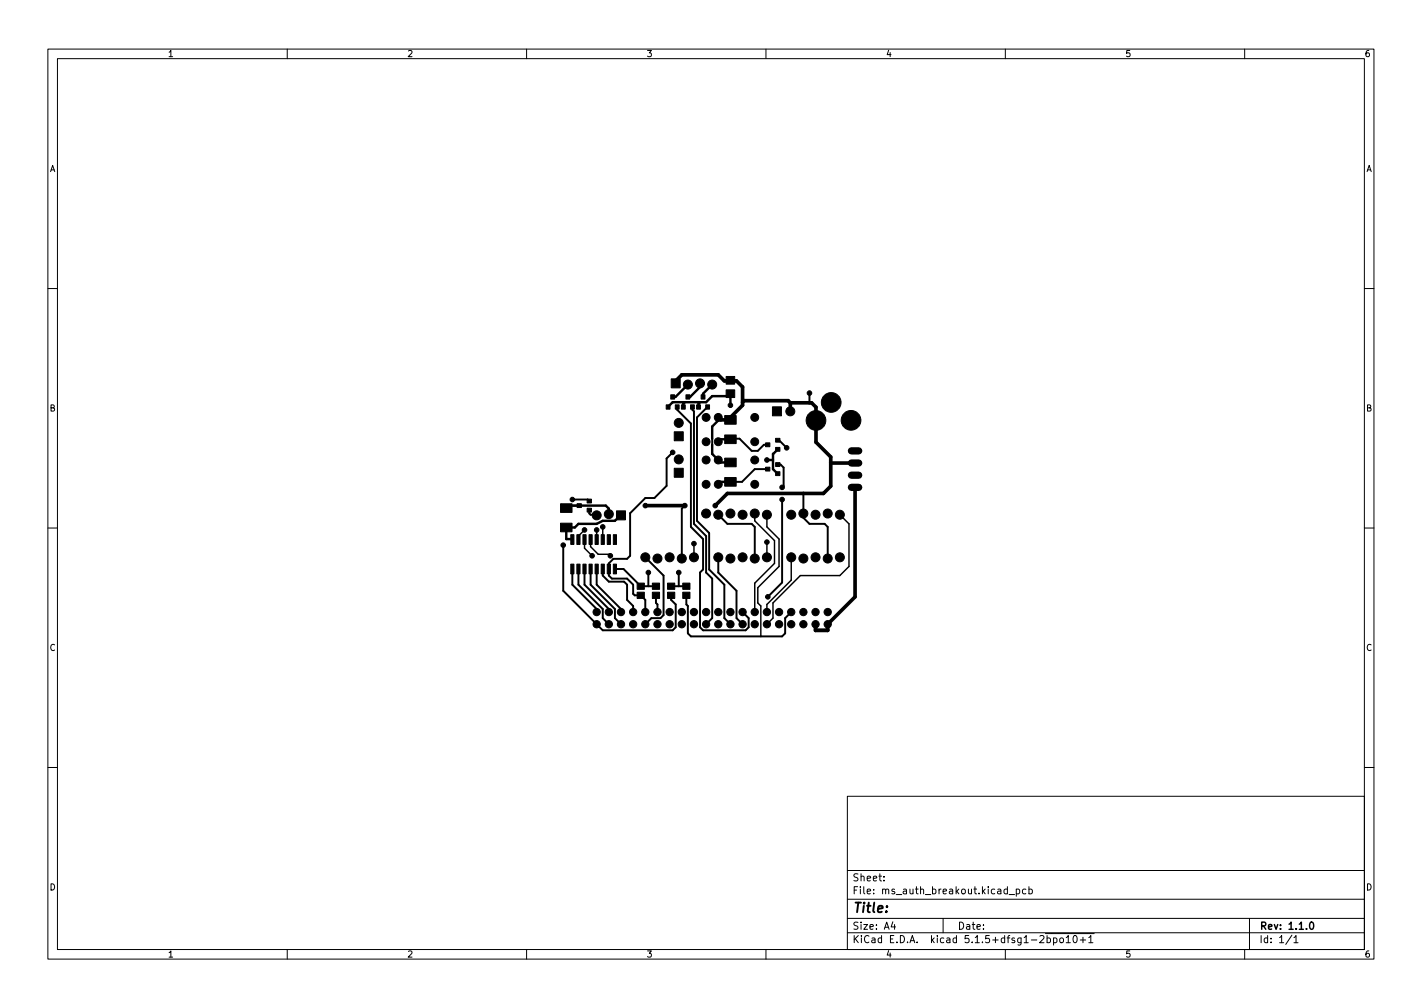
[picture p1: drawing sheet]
<svg xmlns="http://www.w3.org/2000/svg" width="297mm" height="210mm" viewBox="0 0 297 210" stroke-linecap="round" stroke-linejoin="round" font-family="sans-serif">
<defs><g id="words">
<text font-size="2.8" x="178" y="190.6">Title:</text>
<g font-size="2.1">
<text x="178" y="184">Sheet:</text>
<text x="178" y="186.7">File: ms_auth_breakout.kicad_pcb</text>
<text x="178" y="196.9">KiCad E.D.A. kicad 5.1.5+dfsg1-2bpo10+1</text>
<text x="178" y="194.1">Size: A4</text>
<text x="200" y="194.1">Date:</text>
<text x="263" y="194.1">Rev: 1.1.0</text>
<text x="263" y="196.9">Id: 1/1</text>
</g>
<g font-size="1.8">
<text x="35" y="11.9">1</text>
<text x="85" y="11.9">2</text>
<text x="135" y="11.9">3</text>
<text x="185" y="11.9">4</text>
<text x="235" y="11.9">5</text>
<text x="285" y="11.9">6</text>
<text x="10.3" y="35.9">A</text>
<text x="285.3" y="35.9">A</text>
<text x="10.3" y="85.9">B</text>
<text x="285.3" y="85.9">B</text>
<text x="10.3" y="135.9">C</text>
<text x="285.3" y="135.9">C</text>
<text x="10.3" y="185.9">D</text>
<text x="285.3" y="185.9">D</text>
<text x="35" y="199.9">1</text>
<text x="85" y="199.9">2</text>
<text x="135" y="199.9">3</text>
<text x="185" y="199.9">4</text>
<text x="235" y="199.9">5</text>
<text x="285" y="199.9">6</text>
</g>
</g></defs>
<g fill="none" stroke="#000" stroke-width=".21">
<path d="M10 10.2h277v190.1h-277zM12 12.2h273v186.1h-273zM60 10.2v2M110 10.2v2M160 10.2v2M210 10.2v2M260 10.2v2M10 60.2h2M285 60.2h2M10 110.2h2M285 110.2h2M10 160.2h2"/>
<path d="M177 166.3h108v32h-108zM285 160.2h2M60 198.3v2M110 198.3v2M160 198.3v2M177 194.8h108M177 191.8h108M177 187.8h108M177 181.8h108M184.6 183.8v.1M184.6 183v.1M186.5 192.5l-.4 1h1"/>
<path d="M186.9 193v1M197 191.8v3M210 198.3v2M210.8 186.8h1.1M212.3 185.7l.4-.1 .3 .3-.1 .7h-.6M212.3 185.6v1.5M214.3 185.7l-.4-.1-.3 .3 .1 .7h.6M214.9 185.7l.5-.1 .2 .3-.1 .7h-.6M214.9 185.1v1.5M218.4 194.9h10.2M218.7 195.9l.4-.1 .3 .3-.1 .7h-.6M218.7 195.3v1.5"/>
<path d="M220.1 195.9l.4-.1 .3 .3-.2 .7h-.5M220.1 195.8v1.5M221.5 195.9l.4-.1 .2 .3v.4l-.2 .3h-.4l-.1-.3zM222.7 195.8l.4-.5v1.5M222.7 196.8h.9M224.3 195.5l.2-.2a.8 .8 0 0 1 .5 .8 .8 .8 0 0 1-.5 .7l-.2-.1-.2-.4zM225.6 196.3h1.2M226.2 195.7v1.1M227.4 195.8l.5-.5v1.5M227.4 196.8h.9M260 198.3v2M261 191.8v6.5"/>
<path d="M269.9 195.3l-1.3 1.9M270.3 195.8l.4-.5v1.5M270.3 196.8h.8"/>
</g>
<g fill="none" stroke="#000" stroke-width=".3">
<path d="M122.1 110.6l-1.3 1.3v.8M122.1 112.7v1.8l1.6 1.5M123.4 112.7v1.4l1.6 1.6h2.2l.3 .3M124.6 110.6v2.1M125.9 110v2.7M145 113.5v2.9M150 107.5l.7 .6M157.7 107.2v1.5l4.1 4.2v4.7l-4.1 4.2v6M160.2 107.5v2.5l2.5 2.6v5.7l-4.4 4.4v3.2l.6 .6v6.4M160.2 113.2v3.2M165.3 116.4v4.7l-5.1 5.1v1.6M175.4 107.5l1.9 1.9v8.9l-1.9 1.9h-8.2l-5.7 5.7v3.2l-1.3 1.2"/>
<path d="M273.8 192.6l.1-.1a.8 .8 0 0 1 .5 .8 .8 .8 0 0 1-.5 .7 1 1 0 0 1-.1-1.4z"/>
</g>
<g fill="#000" stroke="#000" stroke-width=".21">
<path d="M151.7 78.6h1.8v1.6h-1.8zM139.2 84.5h.8v.9h-.8zM140.2 79.1h1.9v1.9h-1.9zM140.1 82.4h.8v.9h-.8zM141.1 84.5h.8v.9h-.8zM140.8 97.8h1.9v1.9h-1.9zM140.8 90.2h1.9v1.8h-1.9zM142.3 84.5h.8v.9h-.8zM143.3 82.4h.8v.9h-.8zM144.2 84.5h.8v.9h-.8zM145.5 84.5h.8v.9h-.8zM146.5 82.4h.8v.9h-.8z"/>
<path d="M147.4 84.5h.8v.9h-.8zM151.4 95.7h2.4v1.8h-2.4zM151.4 86.8h2.4v1.8h-2.4zM151.7 81.4h1.8v1.6h-1.8zM151.4 90.8h2.4v1.8h-2.4zM159.9 92.5h.9v.8h-.9zM159.9 97.5h.9v.8h-.9zM161.4 84.9h1.8v1.9h-1.8zM162 93.4h.9v.8h-.9zM162 91.5h.9v.8h-.9zM162 98.5h.9v.8h-.9zM162 96.6h.9v.8h-.9z"/>
<path d="M117.1 105.2h2.4v1.8h-2.4zM117.1 109.2h2.4v1.8h-2.4zM119.2 111.6h.7v2.1h-.7zM119.2 117.8h.7v2h-.7zM120.5 105.2h.9v.8h-.9zM120.5 111.6h.7v2.1h-.7zM120.5 117.8h.7v2h-.7zM121.8 111.6h.6v2.1h-.6zM121.8 117.8h.6v2h-.6zM122.6 106.1h.9v.8h-.9zM122.6 104.2h.9v.8h-.9zM123 111.6h.7v2.1h-.7z"/>
<path d="M123 117.8h.7v2h-.7zM124.3 111.6h.7v2.1h-.7zM124.3 117.8h.7v2h-.7zM125.6 111.6h.6v2.1h-.6zM125.6 117.8h.6v2h-.6zM126.8 111.6h.7v2.1h-.7zM126.8 117.8h.7v2h-.7zM128.1 111.6h.7v2.1h-.7zM128.1 117.8h.7v2h-.7zM128.8 106.7h1.9v1.8h-1.9zM151.4 99.7h2.4v1.8h-2.4zM133.1 123.6h1.5v1.3h-1.5z"/>
<path d="M133.1 121.7h1.5v1.3h-1.5zM136.3 123.6h1.5v1.3h-1.5zM136.3 121.7h1.5v1.3h-1.5zM139.4 123.6h1.5v1.3h-1.5zM139.4 121.7h1.5v1.3h-1.5zM142.6 123.6h1.5v1.3h-1.5zM142.6 121.7h1.5v1.3h-1.5z"/>
<circle cx="140.5" cy="94.5" r=".48"/>
<circle cx="141.8" cy="95.9" r=".94"/>
<circle cx="141.8" cy="88.3" r=".94"/>
<circle cx="143.7" cy="80.3" r=".94"/>
<circle cx="146.2" cy="80" r=".94"/>
<circle cx="147.5" cy="87.2" r=".83"/>
<circle cx="147.5" cy="96" r=".83"/>
<circle cx="147.5" cy="92.2" r=".83"/>
<circle cx="148.8" cy="80.3" r=".94"/>
<circle cx="150" cy="96" r=".83"/>
<circle cx="150" cy="87.2" r=".83"/>
<circle cx="150" cy="92.2" r=".83"/>
<circle cx="152.6" cy="84.6" r=".48"/>
<circle cx="157.7" cy="96" r=".83"/>
<circle cx="157.7" cy="87.2" r=".83"/>
<circle cx="157.7" cy="92.2" r=".83"/>
<circle cx="160.2" cy="96" r=".48"/>
<circle cx="164.3" cy="93.5" r=".48"/>
<circle cx="165.1" cy="85.9" r=".94"/>
<circle cx="169.1" cy="82.1" r=".48"/>
<circle cx="170.4" cy="87.8" r="2.06"/>
<circle cx="173.6" cy="84" r="2.06"/>
<circle cx="177.8" cy="87.8" r="2.06"/>
<circle cx="117.7" cy="113.8" r=".48"/>
<circle cx="119.6" cy="104.3" r=".48"/>
<circle cx="122.1" cy="110.6" r=".48"/>
<circle cx="123.7" cy="116" r=".48"/>
<circle cx="124.6" cy="107.6" r=".94"/>
<circle cx="124.6" cy="110.6" r=".48"/>
<circle cx="125.9" cy="110" r=".48"/>
<circle cx="127.2" cy="107.3" r=".94"/>
<circle cx="127.5" cy="116" r=".48"/>
<circle cx="134.8" cy="116.4" r=".94"/>
<circle cx="134.8" cy="105.6" r=".48"/>
<circle cx="135.4" cy="119.5" r=".48"/>
<circle cx="137.3" cy="116.6" r=".94"/>
<circle cx="139.9" cy="116.4" r=".94"/>
<circle cx="141.8" cy="119.5" r=".48"/>
<circle cx="142.4" cy="116.6" r=".94"/>
<circle cx="143.1" cy="105.6" r=".48"/>
<circle cx="145" cy="116.4" r=".94"/>
<circle cx="145" cy="113.5" r=".48"/>
<circle cx="147.5" cy="101.1" r=".83"/>
<circle cx="147.5" cy="107.2" r=".94"/>
<circle cx="149.4" cy="105.6" r=".48"/>
<circle cx="150" cy="101.1" r=".83"/>
<circle cx="150" cy="116.4" r=".94"/>
<circle cx="150" cy="107.5" r=".94"/>
<circle cx="152.6" cy="116.6" r=".94"/>
<circle cx="152.6" cy="107.2" r=".94"/>
<circle cx="155.1" cy="116.4" r=".94"/>
<circle cx="155.1" cy="107.5" r=".94"/>
<circle cx="157.7" cy="101.1" r=".83"/>
<circle cx="157.7" cy="107.2" r=".94"/>
<circle cx="157.7" cy="116.6" r=".94"/>
<circle cx="160.2" cy="107.5" r=".94"/>
<circle cx="160.2" cy="116.4" r=".94"/>
<circle cx="160.2" cy="113.2" r=".48"/>
<circle cx="163.4" cy="101.8" r=".48"/>
<circle cx="163.4" cy="104.3" r=".48"/>
<circle cx="165.3" cy="116.4" r=".94"/>
<circle cx="165.3" cy="107.5" r=".94"/>
<circle cx="167.8" cy="116.6" r=".94"/>
<circle cx="167.8" cy="107.2" r=".94"/>
<circle cx="170.4" cy="107.5" r=".94"/>
<circle cx="170.4" cy="116.4" r=".94"/>
<circle cx="172.9" cy="116.6" r=".94"/>
<circle cx="172.9" cy="107.2" r=".94"/>
<circle cx="175.4" cy="107.5" r=".94"/>
<circle cx="175.4" cy="116.4" r=".94"/>
<circle cx="124.6" cy="127.8" r=".76"/>
<circle cx="124.6" cy="130.3" r=".76"/>
<circle cx="127.2" cy="127.8" r=".76"/>
<circle cx="127.2" cy="130.3" r=".76"/>
<circle cx="129.7" cy="130.3" r=".76"/>
<circle cx="129.7" cy="127.8" r=".76"/>
<circle cx="132.3" cy="130.3" r=".76"/>
<circle cx="132.3" cy="127.8" r=".76"/>
<circle cx="134.8" cy="127.8" r=".76"/>
<circle cx="134.8" cy="130.3" r=".76"/>
<circle cx="137.3" cy="127.8" r=".76"/>
<circle cx="137.3" cy="130.3" r=".76"/>
<circle cx="139.9" cy="130.3" r=".76"/>
<circle cx="139.9" cy="127.8" r=".76"/>
<circle cx="142.4" cy="130.3" r=".76"/>
<circle cx="142.4" cy="127.8" r=".76"/>
<circle cx="145" cy="127.8" r=".76"/>
<circle cx="145" cy="130.3" r=".76"/>
<circle cx="147.5" cy="127.8" r=".76"/>
<circle cx="147.5" cy="130.3" r=".76"/>
<circle cx="150" cy="127.8" r=".76"/>
<circle cx="150" cy="130.3" r=".76"/>
<circle cx="152.6" cy="127.8" r=".76"/>
<circle cx="152.6" cy="130.3" r=".76"/>
<circle cx="155.1" cy="130.3" r=".76"/>
<circle cx="155.1" cy="127.8" r=".76"/>
<circle cx="157.7" cy="130.3" r=".76"/>
<circle cx="157.7" cy="127.8" r=".76"/>
<circle cx="160.2" cy="130.3" r=".76"/>
<circle cx="160.2" cy="127.8" r=".76"/>
<circle cx="160.4" cy="124.6" r=".48"/>
<circle cx="162.7" cy="130.3" r=".76"/>
<circle cx="162.7" cy="127.8" r=".76"/>
<circle cx="165.3" cy="130.3" r=".76"/>
<circle cx="165.3" cy="127.8" r=".76"/>
<circle cx="167.8" cy="130.3" r=".76"/>
<circle cx="167.8" cy="127.8" r=".76"/>
<circle cx="170.4" cy="130.3" r=".76"/>
<circle cx="170.4" cy="127.8" r=".76"/>
<circle cx="172.9" cy="127.8" r=".76"/>
<circle cx="172.9" cy="130.3" r=".76"/>
</g>
<path d="M177.9 94.1h1.5M177.9 96.7h1.5M177.9 99.2h1.5M177.9 101.8h1.5" fill="none" stroke="#000" stroke-width="1.5"/>
<g fill="none" stroke="#000" stroke-width=".41">
<path d="M140.5 94.5l-1.3 1.2v5.7l-2.5 2.6h-1.9l-3.2 3.2v8.8l-.6 .7h-2.9l-.9 .9v2.6l.6 .6h3.2l1.3 1.3v1.9l.3 .3h1.2M141.5 85v.6l2.8 2.8v21.6l2.6 2.6v6.3l-.7 .6v11.5l.7 .6h8.9l.6-.6v-1.9l-1.3-1.3M144.6 85v.6l.4 .3v23.5l2.5 2.5v7.6l1.3 1.3v8.3l-1.3 1.2M147.8 85l-2.2 2.2v21.5l2.5 2.6v7.6l3.2 3.2v7l1.3 1.2M147.8 85h.1M148.8 91.6v1.3M152.6 91.7l.1-.1h1.8l2.5 2.5h1.3l1.3-1.2h.7M160.3 98l-2.6-.1-2.7 2.7h-2.4M162.5 97h.6l.6 .6v3.8l-.3 .4M162.5 91.9h.1M162.5 91.9h.2l1.6 1.6M169.1 82.1v2"/>
<path d="M117.7 113.8v9.5l8.2 8.3h14.6l.6-.6v-4.8l-.9-.9v-1M119.6 118.8v3.3l5 5.1v.6M119.6 104.3h3.2l.3 .3M120.8 118.8v3.3l5.1 5.1v1.9l1.3 1.2M121 105.6h-1.8l-.2 .2M122.1 118.8v3.3l5.1 5.1v.6M123.1 106.5v.7l.3 .3h1.1l.1 .1M123.4 118.8v3.3l5 5.1v1.9l1.3 1.2M124.6 118.8v3.3l5.1 5.1v.6M125.9 118.8v1.4l1.3 1.2h3.2l.6 .7v3.2l1.3 1.2v1.3M128.4 118.8h1.8l3.6 3.6M129.6 107.6h.1"/>
<path d="M134.8 116.4l3.8 3.8v8.2l-.6 .7h-1.9l-1.3 1.2M135.4 119.5v2.9M141.8 119.5v2.9M143.1 105.6l-.7 .6v10.4M149.4 105.3v.3M150 116.4v3.1l3.8 3.8v5.8l1.3 1.2M150.7 108.1l1.2 1.3h5.1l.7 .6v6.6M163.4 104.3v17.3l-3 3M167.8 103v5.1l1.3 1.3h3.2l.6 .6v6.6M133.8 122.4h3.2M133.8 124.3l1 1v2.5M133.8 124.3h.1"/>
<path d="M134.2 122.1l-.4 .3M137 124.3v1.6l.3 .3v1.6M140.2 122.4h3.2M143.4 124.3v1.9l.3 .3v5.7l.6 .7h19.1l.6-.7v-3.1l1.3-1.3"/>
</g>
<g fill="none" stroke="#000" stroke-width=".51">
<path d="M152.6 79.4l-.2 .1M143.1 84l-.4 .3v.7M143.7 80.3l-2.6 2.6h-.6M146.2 84l-.3 .3v.7M146.2 80v.8l-2 2.1h-.5M148.8 92.9v1.9l1.8 1.8h2M148.8 80.3l-1.9 1.9v.7M150 87.2v.6l-1.2 1.3v2.5M152.6 84.6v-2.4l-.5 .5h-3.3l-1.3 1.3h-7l-.9 1M152.6 87.2v.5M152.6 91.7h-2l-.6 .5M160.2 96h1.3"/>
<path d="M162.5 93.8l-1 1v3.1l1 1M118.3 106.1l.5-.5h7.7l.7 .6v1.1M129.6 107.6l-1.2 1.1h-2.5l-1.3 .7h-3.8l-.7 .7h-1.8v2.5l1.3 .1M152.6 100.6h-2l-.6 .5"/>
</g>
<path d="M141.1 80v-.5l1.3-1.2h7.6l1.3 1.2h2.5l1.3 1.3v3.8l-2.5 2.6M150 87.2l.6 .5h2M155.1 84l.3-.3h9.2l.5 .4M165.1 84.1h4.4l.9 .9v7.3l3.1 3.1v6.1l-1.5 1.5h-20.1l-2.5 2.6M165.1 84.1v1.8M173.5 96.7h5.1M134.8 105.6h8.3M178.6 101.8v22.8l-5.7 5.7" fill="none" stroke="#000" stroke-width=".76"/>
<path d="M170.4 130.3v1.3h2.5v-1.3" fill="none" stroke="#000" stroke-width=".81"/>
<use href="#words"/>
</svg>
